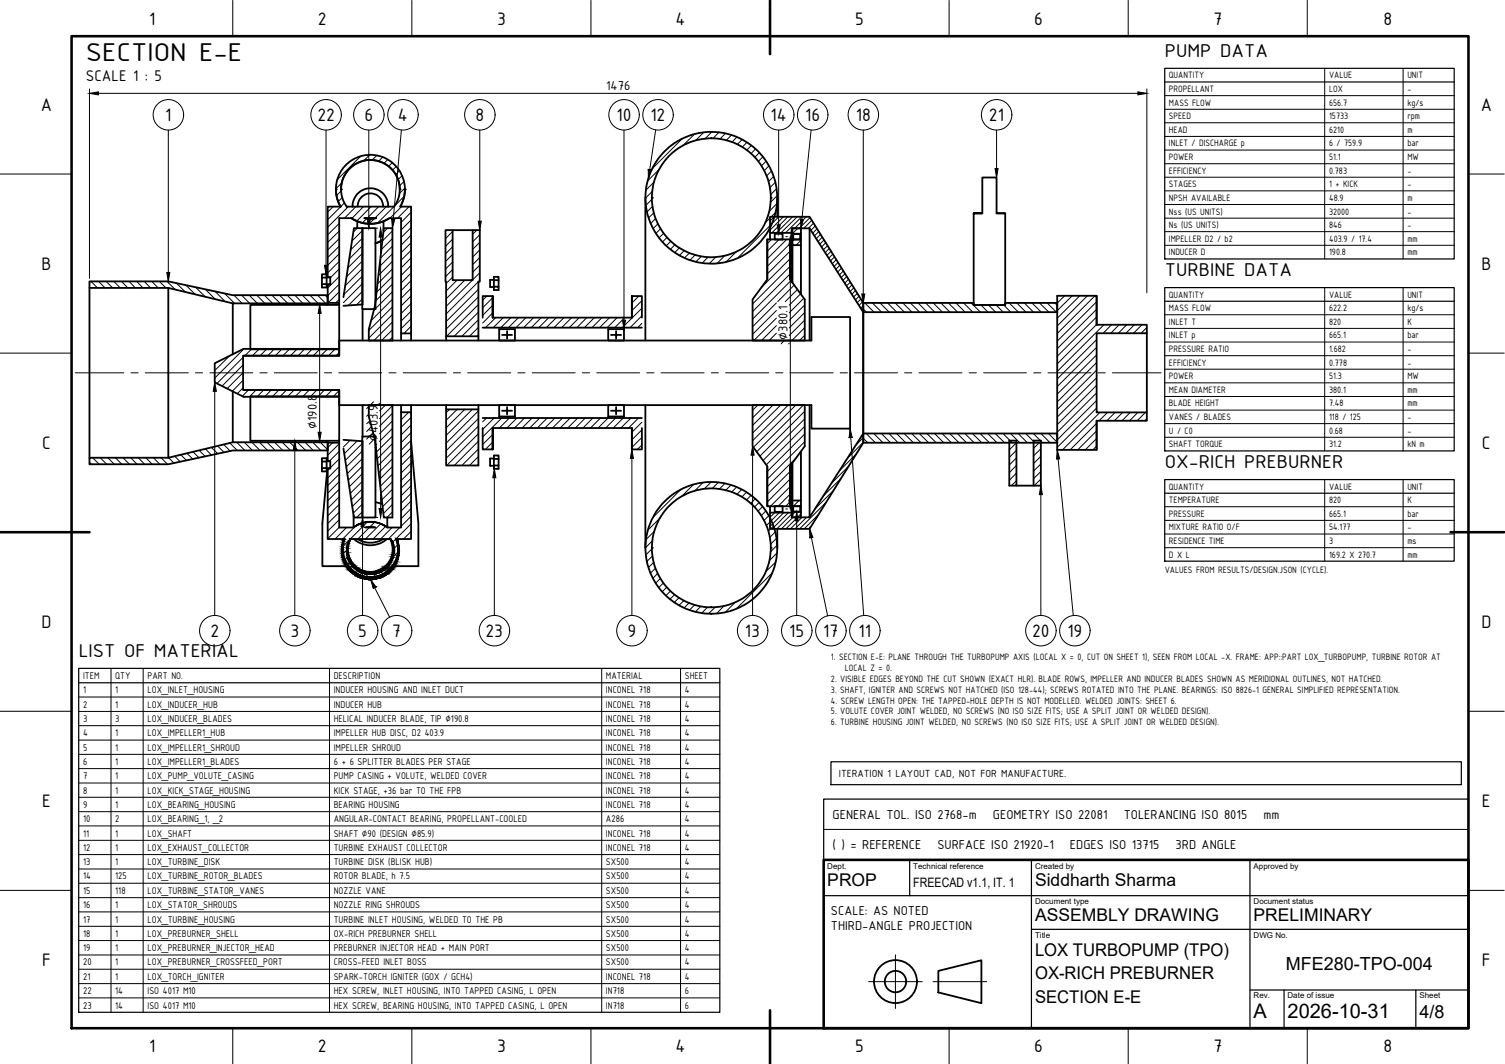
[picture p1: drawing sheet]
<svg xmlns="http://www.w3.org/2000/svg" width="420mm" height="297mm" viewBox="0 0 420 297" stroke-linecap="round" stroke-linejoin="round" font-family="sans-serif">
<defs><g id="words">
<text font-size="7.8" x="24" y="17.1">SECTION E-E</text>
<g font-size="5.6">
<text x="325.2" y="15.9">PUMP DATA</text>
<text x="325.2" y="77">TURBINE DATA</text>
<text x="325.2" y="130.6">OX-RICH PREBURNER</text>
<text x="22" y="183.4">LIST OF MATERIAL</text>
<text x="350" y="284.2">A</text>
<text x="359.5" y="284.2">2026-10-31</text>
</g>
<g font-size="5.4">
<text x="41.6" y="6.8">1</text>
<text x="88.7" y="6.8">2</text>
<text x="138.8" y="6.8">3</text>
<text x="188.6" y="6.8">4</text>
<text x="238.8" y="6.8">5</text>
<text x="288.8" y="6.8">6</text>
<text x="338.8" y="6.8">7</text>
<text x="386.2" y="6.8">8</text>
<text x="11.4" y="31.1">A</text>
<text x="46.1" y="33.8">1</text>
<text x="88.6" y="33.8">22</text>
<text x="101.7" y="33.8">6</text>
<text x="111.1" y="33.8">4</text>
<text x="132.7" y="33.8">8</text>
<text x="172.1" y="33.8">10</text>
<text x="181.6" y="33.8">12</text>
<text x="215.1" y="33.8">14</text>
<text x="224.8" y="33.8">16</text>
<text x="238.9" y="33.8">18</text>
<text x="276.1" y="33.8">21</text>
<text x="413.4" y="31.1">A</text>
<text x="11.6" y="75.3">B</text>
<text x="413.6" y="75.3">B</text>
<text x="11.8" y="125.3">C</text>
<text x="413.7" y="125.3">C</text>
<text x="11.6" y="175.3">D</text>
<text x="58.8" y="177.8">2</text>
<text x="81.1" y="177.8">3</text>
<text x="100" y="177.8">5</text>
<text x="109.5" y="177.8">7</text>
<text x="135.6" y="177.8">23</text>
<text x="175.2" y="177.8">9</text>
<text x="208" y="177.8">13</text>
<text x="220.3" y="177.8">15</text>
<text x="229.8" y="177.8">17</text>
<text x="239.7" y="177.8">11</text>
<text x="288.1" y="177.8">20</text>
<text x="298" y="177.8">19</text>
<text x="413.6" y="175.3">D</text>
<text x="11.8" y="225.3">E</text>
<text x="413.7" y="225.3">E</text>
<text x="11.8" y="269.6">F</text>
<text x="413.7" y="269.6">F</text>
<text x="41.6" y="293.8">1</text>
<text x="88.7" y="293.8">2</text>
<text x="138.8" y="293.8">3</text>
<text x="188.6" y="293.8">4</text>
<text x="238.8" y="293.8">5</text>
<text x="288.8" y="293.8">6</text>
<text x="338.8" y="293.8">7</text>
<text x="386.2" y="293.8">8</text>
</g>
<g font-size="5">
<text x="358.9" y="270.7">MFE280-TPO-004</text>
<text x="396.3" y="284.3">4/8</text>
</g>
<g font-size="4.9">
<text x="231" y="247.4">PROP</text>
<text x="289" y="247.4">Siddharth Sharma</text>
<text x="289" y="257">ASSEMBLY DRAWING</text>
<text x="350" y="257">PRELIMINARY</text>
<text x="289" y="266.8">LOX TURBOPUMP (TPO)</text>
<text x="289" y="273.4">OX-RICH PREBURNER</text>
<text x="289" y="280">SECTION E-E</text>
</g>
<text font-size="4.7" x="24" y="22.6">SCALE 1 : 5</text>
<g font-size="3.9">
<text x="169.2" y="25.3">1476</text>
<text x="219.8" y="94.8" transform="rotate(-90 219.8 94.8)">∅380.1</text>
<text x="88.4" y="119.8" transform="rotate(-90 88.4 119.8)">∅190.8</text>
<text x="105.5" y="123.2" transform="rotate(-90 105.5 123.2)">∅403.9</text>
<text x="232.5" y="228.6">GENERAL TOL. ISO 2768-m</text>
<text x="277.2" y="228.6">GEOMETRY ISO 22081</text>
<text x="313.7" y="228.6">TOLERANCING ISO 8015</text>
<text x="352.7" y="228.6">mm</text>
<text x="232.5" y="237.1">( ) = REFERENCE</text>
<text x="261.7" y="237.1">SURFACE ISO 21920-1</text>
<text x="298.7" y="237.1">EDGES ISO 13715</text>
<text x="328.2" y="237.1">3RD ANGLE</text>
<text x="232" y="255.6">SCALE: AS NOTED</text>
<text x="232" y="259.6">THIRD-ANGLE PROJECTION</text>
</g>
<text font-size="3.6" x="255" y="247.7">FREECAD v1.1, IT. 1</text>
<text font-size="3.1" x="234.2" y="216.9">ITERATION 1 LAYOUT CAD, NOT FOR MANUFACTURE.</text>
<g font-size="2.9">
<text x="23.2" y="189.6">ITEM</text>
<text x="32.2" y="189.6">QTY</text>
<text x="41.2" y="189.6">PART NO.</text>
<text x="93.2" y="189.6">DESCRIPTION</text>
<text x="169.2" y="189.6">MATERIAL</text>
<text x="191.2" y="189.6">SHEET</text>
<text x="23.2" y="193.5">1</text>
<text x="23.2" y="197.6">2</text>
<text x="32.2" y="193.5">1</text>
<text x="32.2" y="197.6">1</text>
<text x="41.2" y="193.5">LOX_INLET_HOUSING</text>
<text x="41.2" y="197.6">LOX_INDUCER_HUB</text>
<text x="93.2" y="193.5">INDUCER HOUSING AND INLET DUCT</text>
<text x="93.2" y="197.6">INDUCER HUB</text>
<text x="169.2" y="193.5">INCONEL 718</text>
<text x="169.2" y="197.6">INCONEL 718</text>
<text x="191.2" y="193.5">4</text>
<text x="191.2" y="197.6">4</text>
<text x="23.2" y="201.5">3</text>
<text x="32.2" y="201.5">3</text>
<text x="41.2" y="201.5">LOX_INDUCER_BLADES</text>
<text x="93.2" y="201.5">HELICAL INDUCER BLADE, TIP ∅190.8</text>
<text x="169.2" y="201.5">INCONEL 718</text>
<text x="191.2" y="201.5">4</text>
<text x="23.2" y="205.6">4</text>
<text x="23.2" y="209.5">5</text>
<text x="32.2" y="205.6">1</text>
<text x="32.2" y="209.5">1</text>
<text x="41.2" y="205.6">LOX_IMPELLER1_HUB</text>
<text x="41.2" y="209.5">LOX_IMPELLER1_SHROUD</text>
<text x="93.2" y="205.6">IMPELLER HUB DISC, D2 403.9</text>
<text x="93.2" y="209.5">IMPELLER SHROUD</text>
<text x="169.2" y="205.6">INCONEL 718</text>
<text x="169.2" y="209.5">INCONEL 718</text>
<text x="191.2" y="205.6">4</text>
<text x="191.2" y="209.5">4</text>
<text x="23.2" y="213.6">6</text>
<text x="32.2" y="213.6">1</text>
<text x="41.2" y="213.6">LOX_IMPELLER1_BLADES</text>
<text x="93.2" y="213.6">6 + 6 SPLITTER BLADES PER STAGE</text>
<text x="169.2" y="213.6">INCONEL 718</text>
<text x="191.2" y="213.6">4</text>
<text x="23.2" y="217.5">7</text>
<text x="23.2" y="221.6">8</text>
<text x="32.2" y="217.5">1</text>
<text x="32.2" y="221.6">1</text>
<text x="41.2" y="217.5">LOX_PUMP_VOLUTE_CASING</text>
<text x="41.2" y="221.6">LOX_KICK_STAGE_HOUSING</text>
<text x="93.2" y="217.5">PUMP CASING + VOLUTE, WELDED COVER</text>
<text x="93.2" y="221.6">KICK STAGE, +36 bar TO THE FPB</text>
<text x="169.2" y="217.5">INCONEL 718</text>
<text x="169.2" y="221.6">INCONEL 718</text>
<text x="191.2" y="217.5">4</text>
<text x="191.2" y="221.6">4</text>
<text x="23.2" y="225.5">9</text>
<text x="32.2" y="225.5">1</text>
<text x="41.2" y="225.5">LOX_BEARING_HOUSING</text>
<text x="93.2" y="225.5">BEARING HOUSING</text>
<text x="169.2" y="225.5">INCONEL 718</text>
<text x="191.2" y="225.5">4</text>
<text x="23.2" y="229.6">10</text>
<text x="23.2" y="233.5">11</text>
<text x="32.2" y="229.6">2</text>
<text x="32.2" y="233.5">1</text>
<text x="41.2" y="229.6">LOX_BEARING_1, _2</text>
<text x="41.2" y="233.5">LOX_SHAFT</text>
<text x="93.2" y="229.6">ANGULAR-CONTACT BEARING, PROPELLANT-COOLED</text>
<text x="93.2" y="233.5">SHAFT ∅90 (DESIGN ∅85.9)</text>
<text x="169.2" y="229.6">A286</text>
<text x="169.2" y="233.5">INCONEL 718</text>
<text x="191.2" y="229.6">4</text>
<text x="191.2" y="233.5">4</text>
<text x="23.2" y="237.6">12</text>
<text x="32.2" y="237.6">1</text>
<text x="41.2" y="237.6">LOX_EXHAUST_COLLECTOR</text>
<text x="93.2" y="237.6">TURBINE EXHAUST COLLECTOR</text>
<text x="169.2" y="237.6">INCONEL 718</text>
<text x="191.2" y="237.6">4</text>
<text x="23.2" y="241.5">13</text>
<text x="23.2" y="245.5">14</text>
<text x="32.2" y="241.5">1</text>
<text x="32.2" y="245.5">125</text>
<text x="41.2" y="241.5">LOX_TURBINE_DISK</text>
<text x="41.2" y="245.5">LOX_TURBINE_ROTOR_BLADES</text>
<text x="93.2" y="241.5">TURBINE DISK (BLISK HUB)</text>
<text x="93.2" y="245.5">ROTOR BLADE, h 7.5</text>
<text x="169.2" y="241.5">SX500</text>
<text x="169.2" y="245.5">SX500</text>
<text x="191.2" y="241.5">4</text>
<text x="191.2" y="245.5">4</text>
<text x="23.2" y="249.5">15</text>
<text x="32.2" y="249.5">118</text>
<text x="41.2" y="249.5">LOX_TURBINE_STATOR_VANES</text>
<text x="93.2" y="249.5">NOZZLE VANE</text>
<text x="169.2" y="249.5">SX500</text>
<text x="191.2" y="249.5">4</text>
<text x="23.2" y="253.5">16</text>
<text x="23.2" y="257.5">17</text>
<text x="32.2" y="253.5">1</text>
<text x="32.2" y="257.5">1</text>
<text x="41.2" y="253.5">LOX_STATOR_SHROUDS</text>
<text x="41.2" y="257.5">LOX_TURBINE_HOUSING</text>
<text x="93.2" y="253.5">NOZZLE RING SHROUDS</text>
<text x="93.2" y="257.5">TURBINE INLET HOUSING, WELDED TO THE PB</text>
<text x="169.2" y="253.5">SX500</text>
<text x="169.2" y="257.5">SX500</text>
<text x="191.2" y="253.5">4</text>
<text x="191.2" y="257.5">4</text>
<text x="23.2" y="261.5">18</text>
<text x="32.2" y="261.5">1</text>
<text x="41.2" y="261.5">LOX_PREBURNER_SHELL</text>
<text x="93.2" y="261.5">OX-RICH PREBURNER SHELL</text>
<text x="169.2" y="261.5">SX500</text>
<text x="191.2" y="261.5">4</text>
<text x="23.2" y="265.5">19</text>
<text x="23.2" y="269.5">20</text>
<text x="32.2" y="265.5">1</text>
<text x="32.2" y="269.5">1</text>
<text x="41.2" y="265.5">LOX_PREBURNER_INJECTOR_HEAD</text>
<text x="41.2" y="269.5">LOX_PREBURNER_CROSSFEED_PORT</text>
<text x="93.2" y="265.5">PREBURNER INJECTOR HEAD + MAIN PORT</text>
<text x="93.2" y="269.5">CROSS-FEED INLET BOSS</text>
<text x="169.2" y="265.5">SX500</text>
<text x="169.2" y="269.5">SX500</text>
<text x="191.2" y="265.5">4</text>
<text x="191.2" y="269.5">4</text>
<text x="23.2" y="273.5">21</text>
<text x="32.2" y="273.5">1</text>
<text x="41.2" y="273.5">LOX_TORCH_IGNITER</text>
<text x="93.2" y="273.5">SPARK-TORCH IGNITER (GOX / GCH4)</text>
<text x="169.2" y="273.5">INCONEL 718</text>
<text x="191.2" y="273.5">4</text>
<text x="23.2" y="277.5">22</text>
<text x="23.2" y="281.5">23</text>
<text x="32.2" y="277.5">14</text>
<text x="32.2" y="281.5">14</text>
<text x="41.2" y="277.5">ISO 4017 M10</text>
<text x="41.2" y="281.5">ISO 4017 M10</text>
<text x="93.2" y="277.5">HEX SCREW, INLET HOUSING, INTO TAPPED CASING, L OPEN</text>
<text x="93.2" y="281.5">HEX SCREW, BEARING HOUSING, INTO TAPPED CASING, L OPEN</text>
<text x="169.2" y="277.5">IN718</text>
<text x="169.2" y="281.5">IN718</text>
<text x="191.2" y="277.5">6</text>
<text x="191.2" y="281.5">6</text>
</g>
<g font-size="2.8">
<text x="326.3" y="21.9">QUANTITY</text>
<text x="371.1" y="21.9">VALUE</text>
<text x="392.9" y="21.9">UNIT</text>
<text x="326.3" y="25.7">PROPELLANT</text>
<text x="326.3" y="29.5">MASS FLOW</text>
<text x="371.1" y="25.7">LOX</text>
<text x="371.1" y="29.5">656.7</text>
<text x="392.9" y="25.7">-</text>
<text x="392.9" y="29.5">kg/s</text>
<text x="326.3" y="33.3">SPEED</text>
<text x="371.1" y="33.3">15733</text>
<text x="392.9" y="33.3">rpm</text>
<text x="326.3" y="37.1">HEAD</text>
<text x="326.3" y="40.9">INLET / DISCHARGE p</text>
<text x="371.1" y="37.1">6210</text>
<text x="371.1" y="40.9">6 / 759.9</text>
<text x="392.9" y="37.1">m</text>
<text x="392.9" y="40.9">bar</text>
<text x="326.3" y="44.7">POWER</text>
<text x="371.1" y="44.7">51.1</text>
<text x="392.9" y="44.7">MW</text>
<text x="326.3" y="48.5">EFFICIENCY</text>
<text x="326.3" y="52.3">STAGES</text>
<text x="371.1" y="48.5">0.783</text>
<text x="371.1" y="52.3">1 + KICK</text>
<text x="392.9" y="48.5">-</text>
<text x="392.9" y="52.3">-</text>
<text x="326.3" y="56.1">NPSH AVAILABLE</text>
<text x="326.3" y="59.9">Nss (US UNITS)</text>
<text x="371.1" y="56.1">48.9</text>
<text x="371.1" y="59.9">32000</text>
<text x="392.9" y="56.1">m</text>
<text x="392.9" y="59.9">-</text>
<text x="326.3" y="63.7">Ns (US UNITS)</text>
<text x="371.1" y="63.7">846</text>
<text x="392.9" y="63.7">-</text>
<text x="326.3" y="67.5">IMPELLER D2 / b2</text>
<text x="326.3" y="71.3">INDUCER D</text>
<text x="371.1" y="67.5">403.9 / 17.4</text>
<text x="371.1" y="71.3">190.8</text>
<text x="392.9" y="67.5">mm</text>
<text x="392.9" y="71.3">mm</text>
<text x="326.3" y="83.1">QUANTITY</text>
<text x="371.1" y="83.1">VALUE</text>
<text x="392.9" y="83.1">UNIT</text>
<text x="326.3" y="86.9">MASS FLOW</text>
<text x="371.1" y="86.9">622.2</text>
<text x="392.9" y="86.9">kg/s</text>
<text x="326.3" y="90.7">INLET T</text>
<text x="326.3" y="94.5">INLET p</text>
<text x="371.1" y="90.7">820</text>
<text x="371.1" y="94.5">665.1</text>
<text x="392.9" y="90.7">K</text>
<text x="392.9" y="94.5">bar</text>
<text x="326.3" y="98.3">PRESSURE RATIO</text>
<text x="371.1" y="98.3">1.682</text>
<text x="392.9" y="98.3">-</text>
<text x="326.3" y="102.1">EFFICIENCY</text>
<text x="326.3" y="105.9">POWER</text>
<text x="371.1" y="102.1">0.778</text>
<text x="371.1" y="105.9">51.3</text>
<text x="392.9" y="102.1">-</text>
<text x="392.9" y="105.9">MW</text>
<text x="326.3" y="109.7">MEAN DIAMETER</text>
<text x="326.3" y="113.5">BLADE HEIGHT</text>
<text x="371.1" y="109.7">380.1</text>
<text x="371.1" y="113.5">7.48</text>
<text x="392.9" y="109.7">mm</text>
<text x="392.9" y="113.5">mm</text>
<text x="326.3" y="117.3">VANES / BLADES</text>
<text x="371.1" y="117.3">118 / 125</text>
<text x="392.9" y="117.3">-</text>
<text x="326.3" y="121.1">U / C0</text>
<text x="326.3" y="124.9">SHAFT TORQUE</text>
<text x="371.1" y="121.1">0.68</text>
<text x="371.1" y="124.9">31.2</text>
<text x="392.9" y="121.1">-</text>
<text x="392.9" y="124.9">kN m</text>
<text x="326.3" y="136.7">QUANTITY</text>
<text x="371.1" y="136.7">VALUE</text>
<text x="392.9" y="136.7">UNIT</text>
<text x="326.3" y="140.5">TEMPERATURE</text>
<text x="371.1" y="140.5">820</text>
<text x="392.9" y="140.5">K</text>
<text x="326.3" y="144.3">PRESSURE</text>
<text x="326.3" y="148.1">MIXTURE RATIO O/F</text>
<text x="371.1" y="144.3">665.1</text>
<text x="371.1" y="148.1">54.177</text>
<text x="392.9" y="144.3">bar</text>
<text x="392.9" y="148.1">-</text>
<text x="326.3" y="151.9">RESIDENCE TIME</text>
<text x="326.3" y="155.7">D X L</text>
<text x="371.1" y="151.9">3</text>
<text x="371.1" y="155.7">169.2 X 270.7</text>
<text x="392.9" y="151.9">ms</text>
<text x="392.9" y="155.7">mm</text>
<text x="325.2" y="160">VALUES FROM RESULTS/DESIGN.JSON (CYCLE).</text>
<text x="232" y="184.4">1. SECTION E-E: PLANE THROUGH THE TURBOPUMP AXIS (LOCAL X = 0, CUT ON SHEET 1), SEEN FROM LOCAL -X. FRAME: APP::PART LOX_TURBOPUMP, TURBINE ROTOR AT</text>
<text x="232" y="190.4">2. VISIBLE EDGES BEYOND THE CUT SHOWN (EXACT HLR). BLADE ROWS, IMPELLER AND INDUCER BLADES SHOWN AS MERIDIONAL OUTLINES, NOT HATCHED.</text>
<text x="235.9" y="187.4">LOCAL Z = 0.</text>
<text x="232" y="193.4">3. SHAFT, IGNITER AND SCREWS NOT HATCHED (ISO 128-44); SCREWS ROTATED INTO THE PLANE. BEARINGS: ISO 8826-1 GENERAL SIMPLIFIED REPRESENTATION.</text>
<text x="232" y="196.4">4. SCREW LENGTH OPEN: THE TAPPED-HOLE DEPTH IS NOT MODELLED. WELDED JOINTS: SHEET 6.</text>
<text x="232" y="199.4">5. VOLUTE COVER JOINT WELDED, NO SCREWS (NO ISO SIZE FITS; USE A SPLIT JOINT OR WELDED DESIGN).</text>
<text x="232" y="202.4">6. TURBINE HOUSING JOINT WELDED, NO SCREWS (NO ISO SIZE FITS; USE A SPLIT JOINT OR WELDED DESIGN).</text>
</g>
<g font-size="2.2">
<text x="231" y="242.5">Dept.</text>
<text x="255" y="242.5">Technical reference</text>
<text x="289" y="242.5">Created by</text>
<text x="350" y="242.5">Approved by</text>
<text x="289" y="252.5">Document type</text>
<text x="350" y="252.5">Document status</text>
<text x="289" y="261.9">Title</text>
<text x="350" y="261.9">DWG No.</text>
<text x="350" y="278.8">Rev.</text>
<text x="359.5" y="278.8">Date of issue</text>
<text x="396.3" y="278.8">Sheet</text>
</g>
</g></defs>
<!-- layer: FRAME -->
<path d="M20 10.1h390v276.9h-390zM215 .1v15M0 148.6h25M405 148.6h14.9M230 240.1h180v46.9h-180zM215 282.1v14.9" fill="none" stroke="#000" stroke-width=".72"/>
<!-- layer: THIN -->
<g fill="none" stroke="#000" stroke-width=".28">
<path d="M65 .1v10M115 .1v10M165 .1v10M215 .1v10M265 .1v10M315 .1v10M365 .1v10M0 48.6h20M410 48.6h9.9M0 98.6h20M410 98.6h9.9M0 148.6h20"/>
<path d="M410 148.6h9.9M0 198.6h20M410 198.6h9.9M0 248.6h20M410 248.6h9.9M65 287v10M115 287v10M165 287v10M215 287v10M265 287v10M315 287v10M365 287v10"/>
</g>
<!-- layer: TITLE -->
<path d="M230 223.1h180v17h-180zM230 250h180M254 240.1v9.9M288 240.1v46.9M288 259.4h122M349 240.1v46.9M349 276.4h61M358.5 276.4v10.6M395.3 276.4v10.6" fill="none" stroke="#000" stroke-width=".34"/>
<!-- layer: TABLE_THIN -->
<g fill="none" stroke="#000" stroke-width=".28">
<path d="M369.8 19.1v53.2M391.7 19.1v53.2M325.2 26.7h80.8M325.2 30.5h80.8M325.2 34.3h80.8M325.2 38.1h80.8M325.2 41.9h80.8M325.2 45.7h80.8M325.2 49.5h80.8M325.2 53.3h80.8M325.2 57.1h80.8M325.2 60.9h80.8"/>
<path d="M325.2 64.7h80.8M325.2 68.5h80.8M325.2 87.9h80.8M325.2 91.7h80.8M325.2 95.5h80.8M325.2 99.3h80.8M369.8 80.3v45.6M391.7 80.3v45.6M325.2 103.1h80.8M325.2 106.9h80.8M325.2 110.7h80.8M325.2 114.5h80.8"/>
<path d="M325.2 118.3h80.8M325.2 122.1h80.8M369.8 133.9v22.8M391.7 133.9v22.8M325.2 141.5h80.8M325.2 145.3h80.8M325.2 149.1h80.8M325.2 152.9h80.8M22 194.6h179M22 198.6h179M31 186.6v96M40 186.6v96"/>
<path d="M92 186.6v96M168 186.6v96M190 186.6v96M22 202.6h179M22 206.6h179M22 210.6h179M22 214.6h179M22 218.6h179M22 222.6h179M22 226.6h179M22 230.6h179M22 234.6h179"/>
<path d="M22 238.6h179M230 231.5h180M22 242.6h179M22 246.6h179M22 250.6h179M22 254.6h179M22 258.6h179M22 262.6h179M22 266.6h179M22 270.6h179M22 274.6h179M22 278.6h179"/>
</g>
<!-- layer: VISIBLE -->
<g fill="none" stroke="#000" stroke-width=".51">
<path d="M93.8 52.9a9.4 9.4 0 0 0 1.3 4.8M95.1 57.7a9.6 9.6 0 0 1 8.3-14.5 9.6 9.6 0 0 1 8.3 14.5h3.1v35.4h-2.8v-32.2h-3.3l-2.2 1.1-2.2 .5h-1.8l-1.6-.3-2.8-1.3h-3.4v24.2M95.1 57.7h-3.6v19.7h.7M95.2 52.9a8.2 8.2 0 0 1 8.2-8.3 8.2 8.2 0 0 1 8.2 8.3M97.5 47.2a8.2 8.2 0 0 1 11.1-.6 8.2 8.2 0 0 1 1.4 11.1h-13.2a8.3 8.3 0 0 1 .7-10.5zM98.4 57.5v.2a5 5 0 0 1 5-5.1 5 5 0 0 1 5 5.1v-.2M99.9 57.7a3.5 3.5 0 0 1 3.5-3.7 3.5 3.5 0 0 1 3.5 3.7M113 52.9a9.4 9.4 0 0 1-1.2 4.8M180.2 55.2v39.9M217 55.2v5.3M271.8 59.5h2.4h-2.4v25.7h8.8v-25.7h-2.4M274.2 59.5v-9.9h4v9.9h2.4"/>
<path d="M89.9 79.3h1.3v.9h-1.3zM89.9 79.3v-2.7h1.3v2.7M89.9 77.5h1.3M91.2 77.4h1M91.2 79.4h1M92.2 79.4h-.7v5.2h3.2M92.2 77.4v2M98.1 60.9a9.6 9.6 0 0 0 10.6 0M99.7 61.8v1.9M101.1 63.7h3.7v22.6h-3.7zM101.8 60.9h3.2l-1.5 .2zM101.8 60.9l1.5 .2"/>
<path d="M105 60.9l-1.5 .2M106.8 66.9l-2 1 2-.8M107.1 61.8v2.6M107.1 63.7h2.5v31.4h-6.6v-3.1l1.7-6.6zM126.4 64.2h5.6M137.9 78.1h-1.1v2h1.1M137.9 78.2h1.3M214.2 66.8h6.4v11.2l4.1 5.6v11.5h-14.6v-11.5l4.1-5.6zM214.2 66.8v11.2M215 65v1.8M216.3 65.3h2.2v1.6h-2.2zM220.6 66.8v11.2"/>
<path d="M221 78.6v-14.9h5v31.4M221.2 66.8v1.6h2.4M221.2 68.4v10.5M221.2 65.3v1.5M221.2 66.8h2.4M221.4 65.3h2v1.6h-2zM223.6 66.8v15.4M223.6 65.3h-2.4v-1.6h2.4v3.1M226 63.7l15 23.5v33.8h54.1v2.6h-54.1v-39h30.8v.6h8.8v-.6h14.5v2.6h-54.1v-2.6l-15-24.1h-11v4.5h6M25 80.4v47.4M47 80.4v47.4l18-4.3M65 84.7l-18-4.3h-22v-1.8h22l18 3.8h26.5v2.3"/>
<path d="M68 99.3h26.7v-4.2h131.8v-6.6h10.8v31.2h-10.8v-6.6h-131.8v-4.2h-26.7M69.9 85.1h24.8v12.4h-24.8zM91.5 85.1v-.4h-26.5v14.2M95.9 83l2.9-19.3h2.4v21.3l-5.3 .4M101.2 86.3v8.8M104.9 83.2h.1M112 93.1v2M114.8 93.1v2M124.5 93.9v1.2M133.6 93.9h-9.1l-.1-29.7h2v14h5.6v-14h1.9v14.4h-.3v16.5M134.7 91.5h44.5M137.5 88.7v-6v6h38.9"/>
<path d="M137.5 82.7h-2.8v6M137.9 80h1.3v1h-1.3zM137.9 80v-2.7h1.3v2.7M139.4 91.9h4.4v3.2h-4.4zM140.2 93.5h2.8M141.6 92.4v2.1M169.8 91.9h4.4v3.2h-4.4zM170.6 93.5h2.8M172 92.4v2.1M176.4 82.7v6zM176.4 82.7h2.8v6M306.2 90.7v-8.1h-11.1v43h11.1v-8.1"/>
<path d="M306.2 90.7h14v2.3h-14v22.1h14v2.4h-14M306.2 82.6v8.1M320.2 93v22.1M59.9 101.4l8.1-4h26.7v1.9h-26.8v9.6h26.8v1.9h-26.7l-8.1-4zM65 109.2v14.3h26.5v-.5M69.9 110.6h24.8v12.4h-24.8zM101.2 113.1v8.8M103 113.1h6.6v31.4h-2.5l-2.4-21.7-1.7-6.6zM112 113.1v2M114.8 113.1v2M124.5 113.1v1.2h9.1M133.6 113.1v16.8h-9.1v-15.6"/>
<path d="M134.7 119.5v6h2.8v-6v6M134.7 116.7h44.5M137.5 119.5h38.9M139.4 113.1h4.4v3.2h-4.4zM140.2 114.7h2.8M141.6 113.7v2M169.8 113.1h4.4v3.2h-4.4zM170.6 114.7h2.8M172 113.7v2M176.4 119.5v6h2.8v-6M176.4 119.5v6M180.2 113.1v39.8"/>
<path d="M210.1 113.1h14.6v11.5l-4.1 5.6v11.1h-6.4v-11.1l-4.1-5.6zM226 113.1v31.3h-5v-14.8M306.2 117.5v8.1M89.9 130.7h1.3v.9h-1.3zM89.9 130.7v-2.8h1.3v2.8M89.9 128.8h1.3M91.2 128.8h1M91.2 130.8h1M91.4 130.8l-1.4 15.3v12h7.3M91.5 123.5v2.3h-26.5l-18 3.8h-22v-1.8h22M92.2 130.8h-.7v19.7h4.8a7.7 7.7 0 0 0 7.1 10.6 7.7 7.7 0 0 0 7.1-10.6h4.3v-35.4h-2.8v32.2h-3.8a8 8 0 0 0-9.5 0M92.2 128.8v2"/>
<path d="M94.7 123v24.3h4v-3.5M94.7 123.6h-3.2v5.2h.7M95.9 122.8l5.3 .4v21.3h-2.4l-2.9-19.3M101.1 121.9h3.7v22.6h-3.7zM104.8 125h.1M114.8 123.2l2 22.9v12h-7.3M137.9 129.9h1.3v1h-1.3zM137.9 129.9v-2.7h1.3v2.7M137.9 128h-1.1v2h1.1M137.9 128.1h1.3M214.2 130.2v11.1M220.6 130.2v11.1"/>
<path d="M221.2 129.3v12M221.2 139.7h2.4M223.6 126v15.3M281.8 123h2v12.6h-2zM283.8 135.6h6.8v-12.6h-2.1v12.6M95.7 150.5v2.9M97.6 150.5h11.6M97.8 150.5a6.3 6.3 0 0 0 5.6 9.2 6.3 6.3 0 0 0 5.6-9.2M98.8 150.5a6.9 6.9 0 0 0 9.2 0M99.8 150.5a6.8 6.8 0 0 0 7.2 0M102 147.3h2.8M104.8 140.2l1.9 .5"/>
<path d="M108.1 144.5v2.8M111.1 150.5v2.9M215 141.3v1.8M216.3 141.3h2.2v1.6h-2.2zM217 147.6v5.3M221 143.1h-6v4.5h11l15-24v-2.6l-15 23.4M221.2 141.3v3.1h2.4v-3.1M221.2 141.3h2.4M221.2 142.8h2.4M221.4 141.3h2v1.6h-2zM262 271l12-2.9v12l-12-3z"/>
<circle cx="198.6" cy="55.2" r="18.4"/>
<circle cx="198.6" cy="55.2" r="16.6"/>
<circle cx="198.6" cy="152.9" r="16.6"/>
<circle cx="198.6" cy="153" r="18.4"/>
<circle cx="250" cy="274" r="6"/>
<circle cx="250" cy="274" r="2.98"/>
</g>
<!-- layer: CENTER -->
<g fill="none" stroke="#000" stroke-width=".28">
<path d="M21 104.1h13.6M36.6 104.1h2M40.6 104.1h12M54.6 104.1h2M58.6 104.1h12M72.6 104.1h2M76.6 104.1h12M90.6 104.1h2M94.6 104.1h12M108.6 104.1h2M112.6 104.1h12M126.6 104.1h2"/>
<path d="M130.6 104.1h12M144.6 104.1h2M148.6 104.1h12M162.6 104.1h2M166.6 104.1h12M180.6 104.1h2M184.6 104.1h12M198.6 104.1h2M202.6 104.1h12M216.6 104.1h2M220.6 104.1h12M234.6 104.1h2"/>
<path d="M238.5 104.1h12.1M252.6 104.1h2M256.6 104.1h12M270.6 104.1h2M274.6 104.1h12M288.6 104.1h2M292.6 104.1h12M306.6 104.1h2M310.6 104.1h13.5M242.5 274.1h15M250 266.6v14.9M260.5 274.1h15"/>
</g>
<!-- layer: HATCH -->
<g fill="none" stroke="#000" stroke-width=".28">
<path d="M190.5 38.7l-8.4 8.4M193.9 37.5l-3.2 3.1M196.5 36.9l-2.3 2.3M198.7 36.8l-1.9 1.9M200.7 36.9l-1.6 1.7M202.5 37.2l-1.5 1.6M204.2 37.7l-1.4 1.4M205.7 38.3l-1.3 1.4M207.2 39l-1.3 1.3M208.5 39.7l-1.3 1.3M93 57.7l-1.5 1.5M95.2 53.3l-1.3 1.3"/>
<path d="M95.4 51l-1.6 1.7M95.5 55.1l-1.1 1.2M96.1 56.7l-4.6 4.6M97.2 57.7l-5.7 5.7M99.4 57.7l-3.2 3.2M100.7 43.6l-6.6 6.6M101.5 57.7l-3.3 3.3M103.2 43.2l-1.6 1.7M103.6 57.7l-4 4M105.2 43.4l-1.3 1.3M105.7 57.7l-3.2 3.2M106.8 43.8l-1.1 1.2"/>
<path d="M107.9 57.7l-3.3 3.2M108.3 44.5l-1.1 1.1M109.5 45.4l-1 1M110 57.7l-4.6 4.6M110.6 46.5l-1 1M111.5 47.7l-1 1M112.1 57.7l-3.2 3.2M112.3 49.1l-1.2 1.1M112.8 50.7l-1.3 1.2M112.8 54.8l-2.6 2.7M113 52.5l-1.5 1.5M114.2 57.7l-3.2 3.2"/>
<path d="M114.8 59.3l-2.8 2.8M182 55.7l-1.7 1.6M182.1 53.5l-1.9 1.9M182.2 57.6l-1.6 1.6M182.5 59.4l-1.4 1.4M182.6 50.8l-2.3 2.3M184 47.3l-3.2 3.2M209.8 40.6l-1.3 1.3M210.9 41.6l-1.2 1.3M212 42.6l-1.3 1.3M213 43.8l-1.3 1.3M213.9 45l-1.3 1.3"/>
<path d="M214.7 46.3l-1.3 1.4M215.4 47.7l-1.4 1.4M216 49.3l-1.5 1.4M216.5 50.9l-1.6 1.5M216.5 59.3l-2.9 2.9M216.8 52.7l-1.7 1.6M216.9 56.8l-2.1 2.2M217 54.6l-1.9 1.9M25.4 78.6l1.8 1.8M27.5 78.6l1.8 1.8M29.6 78.6l1.9 1.8M31.7 78.6l1.9 1.8"/>
<path d="M33.9 78.6l1.8 1.8M36 78.6l1.8 1.8M38.1 78.6l1.8 1.8M40.3 78.6l1.7 1.8M42.4 78.6l1.8 1.8M44.5 78.6l1.8 1.8M46.6 78.6l2.3 2.2M49.2 79l2.5 2.5M51.9 79.6l2.6 2.6M94.7 77.2l-3.2 3.2M94.7 79.3l-3.2 3.2M94.7 70.9l-3.2 3.2"/>
<path d="M94.7 73l-3.2 3.2M94.7 75.1l-2.5 2.5M94.7 62.4l-3.2 3.2M94.7 64.5l-3.2 3.2M94.7 66.6l-3.2 3.2M94.7 68.7l-3.2 3.2M99.7 63.7l-1.1 1.1M101.2 70.7l-4.1 4.1M101.2 72.8l-4.5 4.5M101.2 74.9l-4.8 4.9M101.2 64.3l-2.9 3M101.2 66.4l-3.3 3.4"/>
<path d="M101.2 68.6l-3.7 3.7M101.2 77l-5.2 5.3M101.2 79.1l-5.3 5.4M102.4 61l-1.2 1.2M104.6 61l-1.6 1.5M108.2 63.7l-1.2 1.2M109.6 79.3l-4.7 4.7M109.6 64.5l-2.9 2.8M109.6 66.6l-3.1 3.1M109.6 68.7l-3.4 3.4M109.6 70.9l-3.7 3.6M109.6 73l-3.9 3.9"/>
<path d="M109.6 75.1l-4.2 4.1M109.6 77.2l-4.5 4.4M114.8 74.1l-2.8 2.8M114.8 76.2l-2.8 2.8M114.8 61.4l-2.8 2.8M114.8 67.8l-2.8 2.8M114.8 69.9l-2.8 2.8M114.8 78.3l-2.8 2.8M114.8 63.5l-2.8 2.8M114.8 65.6l-2.8 2.8M114.8 72l-2.8 2.8M124.6 64.2l-.2 .3"/>
<path d="M126.4 64.6l-2 2M126.4 66.7l-2 2.1M126.4 68.9l-2 2M126.4 71l-2 2M126.4 73.1l-2 2M126.4 75.3l-2 1.9M126.4 77.4l-1.9 1.7M127.6 78.2l-3.1 3.1M129.8 78.2l-5.3 5.2M131.9 78.2l-7.4 7.3M133.1 64.2l-1.1 1.2M133.9 78.3l-9.4 9.4"/>
<path d="M133.9 65.5l-1.9 2M133.9 67.6l-1.9 2M133.9 69.8l-1.9 2M133.9 71.9l-1.9 2M133.9 74l-1.9 2M133.9 76.1l-1.9 2M183 61l-1.3 1.4M183.7 62.5l-1.4 1.3M184.4 63.9l-1.3 1.2M185.3 65.1l-1.3 1.3M186.2 66.3l-1.2 1.2M187.3 67.3l-1.3 1.3"/>
<path d="M188.4 68.3l-1.2 1.3M189.7 69.2l-1.3 1.3M191 70l-1.3 1.3M192.5 70.6l-1.4 1.4M194.1 71.2l-1.5 1.4M195.8 71.6l-1.5 1.5M197.7 71.8l-1.7 1.6M199.9 71.7l-1.9 1.9M202.4 71.4l-2.2 2.1M205.6 70.3l-2.9 2.8M215.4 66.8l-1.2 1.2M216.2 60.5l-1.2 1.2"/>
<path d="M217.4 60.5l-11.5 11.6M217.5 66.8l-3.3 3.3M218.7 60.5l-3.7 3.7M219.6 66.8l-5.4 5.4M220 60.5l-4.5 4.5M220.6 68l-6.4 6.4M220.6 70.1l-6.4 6.4M220.6 72.2l-8.1 8.1M220.6 74.4l-10.5 10.5M220.6 76.5l-10.5 10.5M220.8 78.3l-10.7 10.8M221 64.6l-.4 .4"/>
<path d="M221.3 60.5l-4.6 4.5M221.7 66.8l-.5 .5M221.7 79.6l-4.6 4.6M222.5 60.5l-4.5 4.5M222.7 63.7l-1.5 1.5M223.6 65l-.4 .3M223.6 67.1l-1.4 1.3M223.8 60.5l-4.5 4.5M225.1 60.5l-3.2 3.2M226.1 60.7l-3 3M226.7 61.5l-2.3 2.2M227.1 62.3l-1.4 1.4"/>
<path d="M227.6 63.1l-1.2 1.2M228.1 63.9l-1.2 1.2M228.6 64.6l-1.2 1.3M229.1 65.4l-1.2 1.2M229.6 66.2l-1.2 1.2M230 67l-1.1 1.2M230.5 67.8l-1.1 1.1M231.1 68.6l-1.2 1.2M231.5 69.3l-1.1 1.2M232 70.1l-1.2 1.2M232.5 70.9l-1.1 1.2M233 71.7l-1.1 1.1"/>
<path d="M233.5 72.5l-1.1 1.1M234 73.3l-1.2 1.1M234.4 74.1l-1.1 1.1M234.9 74.8l-1.1 1.1M235.5 75.6l-1.1 1.1M235.9 76.4l-1.1 1.1M236.4 77.2l-1.1 1.1M236.9 78l-1.1 1.1M237.4 78.8l-1.1 1M237.9 79.5l-1.1 1.1M25 80.2l.1 .2M54.6 80.2l2.7 2.6"/>
<path d="M57.3 80.8l2.8 2.7M60 81.4l2.9 2.8M62.7 81.9l2.8 2.8M64.1 99.4l-4.2 4M65.3 82.4l2.3 2.3M67.4 82.4l2.3 2.3M67.9 99.8l-7.3 7.2M68.1 97.4l-8.2 8.2M69.6 82.4l2.2 2.3M70.3 97.4l-1.9 1.9M71.7 82.4l2.3 2.3M72.4 97.4l-1.9 1.9"/>
<path d="M73.8 82.4l2.3 2.3M74.5 97.4l-1.9 1.9M75.9 82.4l2.3 2.3M76.6 97.4l-1.8 1.9M78 82.4l2.3 2.3M78.7 97.4l-1.8 1.9M80.2 82.4l2.3 2.3M80.9 97.4l-1.9 1.9M82.3 82.4l2.3 2.3M83 97.4l-1.9 1.9M84.4 82.4l2.3 2.3M85.1 97.4l-1.9 1.9"/>
<path d="M86.5 82.4l2.3 2.3M87.2 97.4l-1.9 1.9M88.6 82.4l2.3 2.3M89.4 97.4l-1.9 1.9M90.8 82.4l.7 .7M91.5 97.4l-1.9 1.9M93.6 97.4l-1.9 1.9M94.7 81.5l-3.1 3.1M94.7 83.6l-1 1M94.7 98.4l-.9 .9M101.2 81.3l-4 4M101.2 83.4l-1.7 1.7"/>
<path d="M109.6 81.4l-5.2 5.2M109.6 89.9l-5.2 5.2M109.6 83.6l-6 5.9M109.6 85.7l-6.6 6.6M109.6 87.8l-6.6 6.6M109.6 92.1l-3.1 3M109.6 94.2l-1 .9M114.8 82.6l-2.8 2.8M114.8 84.7l-2.8 2.8M114.8 86.9l-2.8 2.7M114.8 80.5l-2.8 2.8M114.8 89l-2.8 2.8"/>
<path d="M114.8 91.1l-2 2M133.6 80.8l-9.1 9M133.6 82.9l-9.1 9M133.6 85l-8.9 8.9M133.6 87.2l-6.8 6.7M133.6 89.3l-4.7 4.6M133.6 91.4l-2.5 2.5M133.6 93.5l-.4 .4M135.9 82.7l-1.2 1.1M137.5 83.1l-2.8 2.8M137.5 85.2l-2.8 2.8M137.5 87.4l-2.8 2.8"/>
<path d="M138.4 88.7l-2.8 2.8M140.5 88.7l-2.8 2.8M142.6 88.7l-2.8 2.8M144.7 88.7l-2.8 2.8M146.9 88.7l-2.8 2.8M149 88.7l-2.8 2.8M151.1 88.7l-2.8 2.8M153.2 88.7l-2.8 2.8M155.3 88.7l-2.8 2.8M157.5 88.7l-2.9 2.8M159.6 88.7l-2.8 2.8M161.7 88.7l-2.8 2.8"/>
<path d="M163.8 88.7l-2.8 2.8M165.9 88.7l-2.7 2.8M168.1 88.7l-2.8 2.8M170.2 88.7l-2.8 2.8M172.3 88.7l-2.8 2.8M174.4 88.7l-2.8 2.8M178.3 82.7l-1.9 1.9M179.2 83.9l-2.8 2.8M179.2 88.2l-3.3 3.3M179.2 90.3l-1.2 1.2M179.2 86l-5.5 5.5M216.7 84.6l-6.6 6.6"/>
<path d="M216.7 86.7l-6.6 6.6M216.7 88.8l-6.3 6.3M216.7 90.9l-4.1 4.2M216.7 93l-2 2.1M216.8 95.1l-.1 .1M218.9 95.1l-.8 .9M220.3 95.8l-.1 .2M222.6 80.8l-3.4 3.4M223.5 82l-3.2 3.2M224.4 83.3l-4.1 4M224.7 85.1l-4.4 4.3M224.7 87.2l-4.4 4.4"/>
<path d="M224.7 89.4l-4.4 4.3M224.7 91.5l-3.6 3.6M224.7 93.6l-1.5 1.5M238.4 80.3l-1.1 1.1M238.8 81.1l-1 1.1M239.4 81.9l-1.1 1M239.9 82.7l-1.1 1M240.3 83.5l-1 1M240.8 84.2l-1 1M241 85.3l-.7 .7M241 86.6l-.2 .2M241 86.3l.9 .9"/>
<path d="M241.4 84.6l2.6 2.6M243.5 84.6l2.6 2.6M245.7 84.6l2.5 2.6M247.8 84.6l2.6 2.6M249.9 84.6l2.6 2.6M252 84.6l2.6 2.6M254.1 84.6l2.7 2.6M256.3 84.6l2.6 2.6M258.4 84.6l2.6 2.6M260.5 84.6l2.6 2.6M262.6 84.6l2.6 2.6M264.8 84.6l2.5 2.6"/>
<path d="M266.9 84.6l2.6 2.6M269 84.6l2.6 2.6M271.1 84.6l2.6 2.6M273.9 85.2l1.9 2M276 85.2l2 2M278.1 85.2l2 2M280.2 85.2l2 2M281.7 84.6l2.6 2.6M283.8 84.6l2.6 2.6M286 84.6l2.5 2.6M288.1 84.6l2.6 2.6M290.2 84.6l2.6 2.6"/>
<path d="M292.3 84.6l2.6 2.6M294.5 84.6l.6 .7M297.2 82.6l-2.1 2M299.3 82.6l-4.2 4.1M301.5 82.6l-6.4 6.2M303.6 82.6l-8.5 8.4M305.7 82.6l-10.6 10.5M306.2 84.2l-11.1 11M306.2 86.3l-11.1 11.1M306.2 88.5l-11.1 11M306.2 90.6l-11.1 11M306.2 94.8l-11.1 11"/>
<path d="M306.2 97l-11.1 10.9M306.2 99.1l-11.1 11M308.2 90.7l-13.1 13M310.3 90.7l-2.3 2.3M312.4 90.7l-2.3 2.3M314.5 90.7l-2.3 2.3M316.7 90.7l-2.4 2.3M318.8 90.7l-2.4 2.3M320.2 91.4l-1.6 1.6M67.9 104l-4.5 4.5M67.9 101.9l-5.9 5.9M67.9 106.2l-3 3"/>
<path d="M67.9 108.3l-1.6 1.6M69.4 108.9l-1.8 1.7M71.5 108.9l-1.9 1.9M73.6 108.9l-1.8 1.9M75.7 108.9l-1.8 1.9M77.9 108.9l-1.9 1.9M80 108.9l-1.9 1.9M82.1 108.9l-1.9 1.9M84.2 108.9l-1.9 1.9M86.4 108.9l-1.9 1.9M88.5 108.9l-1.9 1.9M90.6 108.9l-1.9 1.9"/>
<path d="M92.7 108.9l-1.9 1.9M94.7 109l-1.7 1.8M103 115.6l-.6 .6M103 113.5l-.6 .6M103.3 117.4l-.9 .9M103.7 119.1l-1.3 1.4M104.3 112.2l-.9 .9M106 112.6l-.5 .5M107.6 113.1l-1.6 1.6M109.6 119.6l-3.6 3.6M109.6 113.3l-3.6 3.6M109.6 115.4l-3.6 3.6"/>
<path d="M109.6 117.5l-3.6 3.6M112 115.1h.1M114.1 115.1l-2.1 2.1M114.8 118.6l-2.8 2.8M114.8 116.5l-2.8 2.8M125.5 114.3l-1 .9M127.6 114.3l-3.1 3M129.8 114.3l-5.3 5.2M131.9 114.3l-7.4 7.3M133.6 116.8l-9.1 9M133.6 118.9l-9.1 9.1M133.6 114.7l-9.1 9"/>
<path d="M135.8 116.7l-1.1 1.1M138 116.7l-3.3 3.2M140.1 116.7l-5.4 5.3M142.2 116.7l-2.8 2.8M144.3 116.7l-2.8 2.8M146.4 116.7l-2.8 2.8M148.5 116.7l-2.7 2.8M150.7 116.7l-2.8 2.8M152.8 116.7l-2.8 2.8M154.9 116.7l-2.8 2.8M157.1 116.7l-2.9 2.8M159.2 116.7l-2.8 2.8"/>
<path d="M161.3 116.7l-2.8 2.8M163.4 116.7l-2.8 2.8M165.5 116.7l-2.8 2.8M167.6 116.7l-2.8 2.8M169.8 116.7l-2.8 2.8M171.9 116.7l-2.8 2.8M174 116.7l-2.8 2.8M176.1 116.7l-2.8 2.8M178.3 116.7l-2.8 2.8M179.2 117.9l-2.8 2.8M211.5 113.1l-1.4 1.4M213.7 113.1l-3.6 3.6"/>
<path d="M215.8 113.1l-5.7 5.7M217.9 113.1l-7.8 7.8M220 113.1l-9.9 9.9M222.2 113.1l-11.9 11.8M224.3 113.1l-13.1 13M224.7 114.8l-12.6 12.6M224.7 116.9l-11.7 11.7M224.7 119l-10.8 10.8M306.2 101.2l-11.1 11M306.2 103.3l-11.1 11M306.2 105.4l-11.1 11M306.2 107.6l-11.1 11"/>
<path d="M306.2 109.7l-11.1 11M306.2 111.8l-11.1 11M306.2 113.9l-11.1 11M306.2 118.2l-7.5 7.4M307.1 115.1l-10.5 10.5M309.2 115.1l-2.4 2.4M311.3 115.1l-2.3 2.4M313.4 115.1l-2.3 2.4M315.6 115.1l-2.4 2.4M317.7 115.1l-2.4 2.4M319.8 115.1l-2.3 2.4M320.2 116.9l-.6 .6"/>
<path d="M25 129l.5 .6M25.9 127.8l1.8 1.8M28 127.8l1.8 1.8M30.1 127.8l1.8 1.8M32.2 127.8l1.8 1.8M34.3 127.8l1.9 1.8M36.5 127.8l1.8 1.8M38.6 127.8l1.8 1.8M40.7 127.8l1.8 1.8M42.8 127.8l1.8 1.8M45 127.8l1.8 1.8M47.1 127.8l1.5 1.5"/>
<path d="M48.8 127.4l1.5 1.5M50.5 126.9l1.5 1.6M52.2 126.6l1.6 1.5M53.9 126.1l1.6 1.7M55.6 125.7l1.7 1.7M57.3 125.3l1.7 1.7M59 124.9l1.8 1.7M60.7 124.5l1.8 1.8M62.4 124.1l1.9 1.8M64.1 123.6l2.2 2.2M66.1 123.5l2.3 2.3M68.2 123.5l2.3 2.3"/>
<path d="M70.3 123.5l2.3 2.3M72.4 123.5l2.3 2.3M74.5 123.5l2.3 2.3M76.7 123.5l2.3 2.3M78.8 123.5l2.3 2.3M80.9 123.5l2.3 2.3M83 123.5l2.3 2.3M85.2 123.5l2.3 2.3M87.3 123.5l2.3 2.3M89.4 123.5l2.1 2M92 130.8l-.5 .5M92.9 123.6l-1.4 1.4"/>
<path d="M94.7 134.5l-3.2 3.2M94.7 138.7l-3.2 3.2M94.7 126l-2.8 2.8M94.7 136.6l-3.2 3.2M94.7 130.2l-3.2 3.3M94.7 132.4l-3.2 3.2M94.7 123.9l-3.2 3.2M94.7 128.1l-2.5 2.5M97.7 122.9l-1.8 1.9M99.7 123.1l-3.6 3.6M101.2 128l-4.3 4.2M101.2 132.2l-3.7 3.7"/>
<path d="M101.2 134.3l-3.4 3.4M101.2 136.4l-3.2 3.2M101.2 130.1l-4 4M101.2 138.5l-2.9 2.9M101.2 123.7l-4.8 4.9M101.2 125.8l-4.6 4.6M104.2 120.8l-1.8 1.8M104.6 122.5l-1.5 1.5M105.2 124l-.3 .3M109.6 123.9l-4.3 4.2M109.6 132.4l-3.4 3.3M109.6 136.6l-3 3"/>
<path d="M109.6 121.7l-4.5 4.5M109.6 134.5l-3.2 3.2M109.6 138.7l-2.8 2.8M109.6 126l-4.1 4M109.6 128.1l-3.9 3.8M109.6 130.2l-3.6 3.6M114.8 122.9l-2.8 2.8M114.8 127.2l-2.8 2.7M114.8 131.4l-2.8 2.8M114.8 135.6l-2.8 2.8M114.8 137.7l-2.8 2.8M114.8 129.3l-2.8 2.8"/>
<path d="M114.8 133.5l-2.8 2.8M114.8 120.8l-2.8 2.8M114.8 125l-2.8 2.8M114.8 139.9l-2.8 2.8M133.6 129.6l-.4 .3M133.6 125.3l-4.7 4.6M133.6 127.5l-2.5 2.4M133.6 121.1l-8.9 8.8M133.6 123.2l-6.8 6.7M137.5 121.3l-2.8 2.8M137.5 123.4l-2 2.1M179.2 120l-2.8 2.8"/>
<path d="M179.2 122.1l-2.8 2.8M179.2 124.2l-1.3 1.3M190.1 136.6l-7.9 7.9M193.6 135.2l-3.3 3.4M196.3 134.7l-2.3 2.3M198.5 134.6l-1.9 1.9M200.6 134.6l-1.7 1.7M202.4 134.9l-1.6 1.6M204.1 135.4l-1.5 1.4M205.7 136l-1.4 1.4M207.1 136.6l-1.4 1.4M208.4 137.4l-1.3 1.3"/>
<path d="M209.7 138.3l-1.3 1.3M210.9 139.2l-1.4 1.3M220.6 131.6l-6.4 6.4M220.6 133.8l-6.4 6.4M220.6 135.9l-5.5 5.4M220.6 138l-3.4 3.3M222.4 127.7l-8.2 8.2M223.1 139.7l-1.6 1.6M224.7 121.1l-10.5 10.5M224.7 123.3l-10.5 10.5M232.7 136.8l-5.2 5.3M234.9 133.5l-5.1 5"/>
<path d="M237 130.1l-4.9 4.9M239.1 126.7l-4.7 4.7M241 122.2l-2.2 2.2M241 123.5l-4.4 4.4M241 122.4l1.3 1.2M241.8 121l2.6 2.6M243.9 121l2.6 2.6M246 121l2.6 2.6M248.2 121l2.5 2.6M250.3 121l2.6 2.6M252.4 121l2.6 2.6M254.5 121l2.6 2.6"/>
<path d="M256.6 121l2.6 2.6M258.7 121l2.7 2.6M260.9 121l2.6 2.6M263 121l2.6 2.6M265.1 121l2.6 2.6M267.3 121l2.5 2.6M269.4 121l2.5 2.6M271.5 121l2.6 2.6M273.6 121l2.6 2.6M275.7 121l2.6 2.6M277.8 121l2.7 2.6M280 121l2.6 2.6"/>
<path d="M282.1 121l2.6 2.6M282.2 123l-.4 .5M283.8 123.6l-2 2M283.8 125.7l-2 2M283.8 127.8l-2 2M283.8 129.9l-2 2M283.8 134.2l-1.4 1.4M283.8 132.1l-2 2M284.2 121l2.6 2.6M286.3 121l2.6 2.6M288.5 121l2.5 2.6M288.6 123h-.1"/>
<path d="M290.6 121l2.6 2.6M290.6 123.2l-2.1 2M290.6 125.3l-2.1 2M290.6 127.4l-2.1 2M290.6 129.5l-2.1 2M290.6 131.6l-2.1 2M290.6 133.8l-1.9 1.8M292.7 121l2.4 2.5M294.8 121l.3 .4M306.2 120.3l-5.3 5.3M306.2 122.4l-3.2 3.2M306.2 124.5l-1.1 1.1"/>
<path d="M94.7 140.8l-3.2 3.2M94.7 143l-3.2 3.2M94.7 145.1l-3.2 3.2M94.7 147.2l-3.2 3.2M96.7 147.3l-3.1 3.2M96.8 153.6l-1 1M97 155.5l-.7 .7M97.5 150.8l-1.7 1.7M97.6 157l-.6 .6M98.5 158.2l-.6 .6M99.2 146.9l-3.5 3.6M99.7 159.2l-.6 .6"/>
<path d="M101 160l-.5 .5M101.2 142.8l-1.6 1.7M101.2 140.7l-2.6 2.6M102.5 145.7l-4.7 4.8M103.1 147.3l-3.2 3.2M104.6 145.8l-1.3 1.3M106.3 146.2l-4.3 4.3M107.7 147l-3.6 3.5M109.5 147.3l-3.2 3.2M109.6 140.8l-2.6 2.6M109.6 142.9l-1.6 1.6M110 157.3l-2.7 2.7"/>
<path d="M111 152.1l-1 1M111.1 154.2l-1.2 1.2M111.6 147.3l-3.2 3.2M114.8 148.4l-2.2 2.1M114.8 144.1l-2.8 2.8M114.8 142l-2.8 2.8M114.8 146.2l-5.2 5.2M182 153.2l-1.7 1.7M182.1 151l-1.9 1.9M182.2 155.2l-1.6 1.5M182.5 157l-1.5 1.4M182.6 148.4l-2.3 2.3"/>
<path d="M183 158.6l-1.4 1.4M184.2 144.6l-3.3 3.4M211.9 140.3l-1.2 1.2M212.9 141.4l-1.3 1.3M213.8 142.6l-1.3 1.3M214.6 144l-1.3 1.3M215 143.1v.1M215.3 145.4l-1.3 1.3M215.6 159.9l-10 10.1M215.9 146.9l-1.4 1.4M216.3 143.1l-1.3 1.3M216.5 148.5l-1.6 1.5"/>
<path d="M216.6 156.9l-2.8 2.7M216.8 150.3l-1.7 1.6M216.9 154.4l-2.1 2.1M217 152.2l-1.9 1.8M217.6 143.1l-2.6 2.6M218.8 143.1l-3.8 3.9M220.1 143.1l-4.5 4.5M220.6 140.1l-1.2 1.2M221 143.5l-4.1 4.1M221.4 144.4l-3.3 3.2M222.1 142.8l-.9 .9M223.6 141.3h.1"/>
<path d="M223.6 143.4l-4.2 4.2M223.9 144.4l-3.2 3.2M225.2 144.4l-3.2 3.2M226.4 147l-.6 .6M228.5 143.6l-4 4M230.6 140.2l-7.4 7.4M102.7 160.4l-.6 .6M105 160.2l-.8 .9M183.6 160.1l-1.3 1.3M184.4 161.5l-1.4 1.3M185.2 162.8l-1.3 1.2M186.1 163.9l-1.2 1.3"/>
<path d="M187.2 165l-1.3 1.3M188.3 166l-1.3 1.3M189.6 166.9l-1.3 1.3M190.9 167.7l-1.3 1.3M192.4 168.3l-1.4 1.4M193.9 168.9l-1.4 1.4M195.7 169.3l-1.6 1.5M197.5 169.5l-1.6 1.6M199.6 169.5l-1.8 1.8M202.1 169.1l-2.1 2.2M205.3 168.1l-2.8 2.8"/>
</g>
<g fill="#000" stroke="#000" stroke-width=".28">
<path d="M98.9 147l.2-.1zM99.4 146.7l.2-.1zM99.9 146.5l.2-.1zM101.1 146h.1zM102.3 147.2h.2zM102.4 145.7h.3zM102.7 145.7h.2zM102.6 147.2l.3-.1zM103.1 147.1h.2zM103.1 145.7h.3zM103.4 145.7h.4zM103.4 147.1h.2z"/>
<path d="M103.2 147.1h.2zM103.5 147.1h.3zM103.7 159.7h2.8zM103.9 145.7h.4zM103.9 147.1h.2zM104.1 147.1l.3 .1zM104.4 145.7h.2zM102.8 161.8h1.3zM102.8 160.4h1.3zM105.7 160.8h1.7z"/>
<path d="M95.3 153.3l.4 .1zM95.3 153.3l.4 .1z"/>
<path d="M95.3 153.4l.4 .5v-.5zM95.3 153.4l.4 .5h-.4z"/>
<path d="M95.4 152.7l.3 .2zM95.4 152.7l.3 .2z"/>
<path d="M95.4 152.9l.3 .4v-.4zM95.4 152.9l.3 .4h-.4z"/>
<path d="M95.3 153.9l.4 .1v-.1zM95.3 153.9l.4 .1h-.4z"/>
<path d="M95.3 154l.5 .5-.1-.5zM95.3 154l.5 .5h-.5z"/>
<path d="M95.5 152.3l.2 .4 .1-.4zM95.5 152.3l.2 .4h-.3z"/>
<path d="M95.3 154.5l.5 .1v-.1zM95.3 154.5l.5 .1h-.4z"/>
<path d="M95.5 152.1h.3zM95.5 152.1l.3 .2z"/>
<path d="M95.4 154.6l.5 .4-.1-.4zM95.4 154.6l.5 .4h-.5z"/>
<path d="M95.6 151.6l.3 .1zM95.6 151.6l.3 .1z"/>
<path d="M95.6 151.7l.2 .4 .1-.4zM95.6 151.7l.2 .4h-.3z"/>
<path d="M95.4 155l.5 .2v-.2zM95.4 155l.5 .2h-.4z"/>
<path d="M95.5 155.2l.5 .4-.1-.4zM95.5 155.2l.5 .4h-.5z"/>
<path d="M95.5 155.6l.6 .2zM95.5 155.6l.6 .2h-.5z"/>
<path d="M95.8 151l.3 .1zM95.8 151l.3 .1z"/>
<path d="M95.8 151.1l.1 .5 .2-.5zM95.8 151.1l.1 .5h-.3z"/>
<path d="M95.6 155.8l.6 .4-.1-.4zM95.6 155.8l.6 .4h-.5z"/>
<path d="M95.7 156.2l.6 .2-.1-.2zM95.7 156.2l.6 .2h-.5z"/>
<path d="M96 150.6l.1 .4 .1-.4zM96 150.6l.1 .4h-.3z"/>
<path d="M96 150.5h.3zM96 150.5l.2 .1z"/>
<path d="M95.8 156.4l.6 .3-.1-.3zM95.8 156.4l.6 .3h-.5z"/>
<path d="M95.9 156.7l.7 .2-.2-.2zM95.9 156.7l.7 .2h-.6z"/>
<path d="M96 156.9l.7 .3-.1-.3zM96 156.9l.7 .3h-.6z"/>
<path d="M96.1 157.2l.8 .3-.2-.3zM96.1 157.2l.8 .3h-.7z"/>
<path d="M96.2 157.5l.8 .2-.1-.2zM96.2 157.5l.8 .2h-.6z"/>
<path d="M96.4 157.7l.8 .3-.2-.3zM96.4 157.7l.8 .3h-.7z"/>
<path d="M96.8 153.1l.3 .5v-.5zM96.8 153.1l.3 .5h-.3z"/>
<path d="M96.8 153.6h.3zM96.8 153.6h.3z"/>
<path d="M96.8 153.6l.4 .5-.1-.5zM96.8 153.6l.4 .5h-.4z"/>
<path d="M96.8 153h.4zM96.8 153l.3 .1z"/>
<path d="M96.8 154.1l.4 .1zM96.8 154.1l.4 .1z"/>
<path d="M96.8 154.2l.4 .4v-.4zM96.8 154.2l.4 .4h-.4z"/>
<path d="M96.5 158l.8 .1zM96.5 158l.8 .1h-.7z"/>
<path d="M96.9 152.5l.3 .1zM96.9 152.5l.3 .1z"/>
<path d="M96.9 152.6l.3 .4v-.4zM96.9 152.6l.3 .4h-.4z"/>
<path d="M96.8 154.6l.4 .1zM96.8 154.6l.4 .1z"/>
<path d="M96.8 154.7l.6 .4-.2-.4zM96.8 154.7l.6 .4h-.5z"/>
<path d="M97 152l.3 .1zM97 152l.3 .1z"/>
<path d="M97 152.1l.2 .4 .1-.4zM97 152.1l.2 .4h-.3z"/>
<path d="M96.6 158.1l1 .4-.3-.4zM96.6 158.1l1 .4h-.8z"/>
<path d="M96.9 155.1l.5 .1zM96.9 155.1l.5 .1z"/>
<path d="M97.1 151.6l.2 .4 .1-.4zM97.1 151.6l.2 .4h-.3z"/>
<path d="M96.9 155.2l.7 .5-.2-.5zM96.9 155.2l.7 .5h-.6zM97 155.7h.6zM97 155.7h.6z"/>
<path d="M97.2 151.5h.3zM97.2 151.5l.2 .1z"/>
<path d="M97.3 151.1l.2 .4 .1-.4zM97.3 151.1l.2 .4h-.3z"/>
<path d="M97 155.7l.8 .5-.2-.5zM97 155.7l.8 .5h-.6z"/>
<path d="M96.8 158.5l.9 .1zM96.8 158.5l.9 .1z"/>
<path d="M97.4 150.9h.2zM97.4 150.9l.2 .2z"/>
<path d="M96.9 158.6l1.1 .3-.3-.3zM96.9 158.6l1.1 .3h-.8z"/>
<path d="M97.2 156.2h.6zM97.2 156.2h.6z"/>
<path d="M97.2 156.2l.8 .4-.2-.4zM97.2 156.2l.8 .4h-.6z"/>
<path d="M97.6 150.5v.4l.2-.4zM97.6 150.5v.4h-.2z"/>
<path d="M97.4 156.6l.6 .1zM97.4 156.6l.6 .1z"/>
<path d="M97.2 158.9l.9 .1zM97.2 158.9l.9 .1z"/>
<path d="M97.5 156.7l.8 .3-.3-.3zM97.5 156.7l.8 .3h-.7z"/>
<path d="M97.2 159l1.4 .4-.5-.4zM97.2 159l1.4 .4h-1zM97.6 159.4h1zM97.6 159.4h1z"/>
<path d="M97.6 157l.8 .2zM97.6 157l.8 .2z"/>
<path d="M97.7 157.2l.9 .3-.2-.3zM97.7 157.2l.9 .3h-.7z"/>
<path d="M97.6 159.4l1.4 .4-.4-.4zM97.6 159.4l1.4 .4h-1z"/>
<path d="M97.9 157.5l.9 .1zM97.9 157.5l.9 .1z"/>
<path d="M98 157.6l1 .2-.2-.2zM98 157.6l1 .2h-.8z"/>
<path d="M98.2 157.8l1 .2zM98.2 157.8l1 .2h-.9z"/>
<path d="M98.9 147l-.2 .3zM98.6 147.3l.3-.3z"/>
<path d="M98 159.8h1.1zM98 159.8h1.1z"/>
<path d="M98 159.8l1.5 .2-.4-.2zM98 159.8l1.5 .2h-1.2z"/>
<path d="M98.3 158l1.1 .2-.2-.2zM98.3 158l1.1 .2h-.9z"/>
<path d="M98.5 158.2l1.2 .2-.3-.2zM98.5 158.2l1.2 .2h-1z"/>
<path d="M99.2 146.9l.3-.2zM99.1 146.9l.3-.2z"/>
<path d="M98.7 158.4l1.1 .1zM98.7 158.4l1.1 .1z"/>
<path d="M98.8 158.5l1.4 .3-.4-.3zM98.8 158.5l1.4 .3h-1.1z"/>
<path d="M99.7 146.6l.3-.1zM99.6 146.6l.3-.1z"/>
<path d="M99.1 158.8h1.1zM99.1 158.8h1.1z"/>
<path d="M99.1 158.8l1.6 .2-.5-.2zM99.1 158.8l1.6 .2h-1.3z"/>
<path d="M100.2 146.4l.4-.2zM100.1 146.4l.4-.2z"/>
<path d="M99.4 159l1.5 .1zM99.4 159l1.5 .1z"/>
<path d="M100.6 146.2h.2zM100.5 146.2h.2z"/>
<path d="M99.5 159.1l1.7 .1zM99.5 159.1l1.7 .1z"/>
<path d="M100.8 146.2l.3-.2zM100.7 146.2l.4-.2z"/>
<path d="M99.7 159.2l2 .2zM99.7 159.2l2 .2h-1.8z"/>
<path d="M101.3 146l.4-.1zM101.2 146l.4-.1z"/>
<path d="M99.9 159.4h1.8zM99.9 159.4h1.8z"/>
<path d="M99.9 159.4l2.3 .1zM99.9 159.4l2.3 .1z"/>
<path d="M101.9 145.8l.3-.1zM101.8 145.8l.4-.1z"/>
<path d="M101.7 145.9l.2-.1zM101.6 145.9l.2-.1z"/>
<path d="M100.1 159.5l2.6 .1zM100.1 159.5l2.6 .1z"/>
<path d="M102.2 145.7h.2zM102.2 145.7h.2z"/>
<path d="M102 147.3l.4-.1zM102 147.3l.3-.1z"/>
<path d="M100.3 159.6l2.9 .1zM100.3 159.6l2.9 .1z"/>
<path d="M103 147.1h.2zM103 147.1h.1z"/>
<path d="M103 145.7h.4zM102.9 145.7h.2z"/>
<path d="M103.4 145.7h.4zM103.7 145.7h.2z"/>
<path d="M103.5 147.1h.3zM103.7 147.1h.2z"/>
<path d="M104.3 147.2h.1zM104.3 147.2h.1z"/>
<path d="M104.4 147.2l.5 .1zM104.4 147.2l.5 .1z"/>
<path d="M104.5 145.7l.5 .1zM104.5 145.7l.5 .1z"/>
<path d="M105 145.8l.2 .1zM105 145.8l.2 .1z"/>
<path d="M105.1 145.9l.5 .1zM105.1 145.9l.5 .1z"/>
<path d="M105.5 146h.2zM105.5 146h.2z"/>
<path d="M105.7 146l.4 .2zM105.7 146l.4 .2z"/>
<path d="M100.9 159.9h5zM100.9 159.9l4.7 .1z"/>
<path d="M106.1 146.2h.2zM106.1 146.2h.2z"/>
<path d="M100.7 159.8h5.4zM100.7 159.8l5.2 .1z"/>
<path d="M106.2 146.2l.5 .2zM106.2 146.2l.5 .2z"/>
<path d="M100.4 159.7h6zM100.4 159.7l5.7 .1z"/>
<path d="M100.3 159.7h6.2zM100.3 159.7h6.1z"/>
<path d="M104.3 159.6h2.3zM103.7 159.7h2.8zM103.2 159.7h3.3z"/>
<path d="M104.4 159.6h2.2zM104.3 159.6h2.3z"/>
<path d="M106.6 146.4l.2 .1zM106.6 146.4l.2 .1z"/>
<path d="M104.8 159.5h1.9zM104.4 159.6h2.2z"/>
<path d="M106.8 146.5l.4 .1zM106.8 146.5l.4 .1z"/>
<path d="M105.3 159.4h1.6zM104.8 159.5h1.9z"/>
<path d="M105.5 159.3h1.6zM105.3 159.4h1.6z"/>
<path d="M107.1 146.6l.3 .1zM107.1 146.6l.3 .1z"/>
<path d="M105.7 159.2h1.5zM105.5 159.3h1.6z"/>
<path d="M107.3 146.7l.4 .2zM107.3 146.7l.4 .2z"/>
<path d="M106.3 159l.9 .2 .3-.2zM105.7 159.2l.6-.2 .9 .2z"/>
<path d="M107.7 146.9l.2 .1zM107.7 146.9l.2 .1z"/>
<path d="M106.7 158.7l.8 .3 .3-.3zM106.3 159l.4-.3 .8 .3zM106.3 159h1.2zM106.3 159h1.2z"/>
<path d="M107.8 147l.4 .3zM107.8 147l.4 .3z"/>
<path d="M106.8 158.7h1.1zM106.7 158.7h1.1z"/>
<path d="M107.1 158.4l.8 .3 .2-.3zM106.8 158.7l.3-.3 .8 .3z"/>
<path d="M108.1 147.3h.1zM108.1 147.3h.1z"/>
<path d="M107.4 158.3l.7 .1 .2-.1zM107.1 158.4l.3-.1 .7 .1z"/>
<path d="M107.5 158.1l.8 .2 .1-.2zM107.5 158.1l.8 .2h-.9z"/>
<path d="M107.8 157.8l.6 .3 .3-.3zM107.5 158.1l.3-.3 .6 .3z"/>
<path d="M107.9 157.8h.8zM107.9 157.8h.8z"/>
<path d="M107.8 159.7l1 .1zM107.8 159.7l1 .1z"/>
<path d="M107.7 159.8l.8 .2 .3-.2zM107.3 160l.4-.2 .8 .2z"/>
<path d="M108.2 157.4l.5 .4 .3-.4zM108.2 157.4l.5 .4h-.8z"/>
<path d="M108.3 157.3h.7zM108.3 157.3l.7 .1z"/>
<path d="M108.2 159.4l.6 .3 .4-.3zM107.8 159.7l.4-.3 .6 .3z"/>
<path d="M109 150.5l.3 .2zM109 150.5l.3 .2z"/>
<path d="M108.3 159.3h1zM108.2 159.4h1z"/>
<path d="M108.6 156.9l.7 .1zM108.6 156.9l.7 .1z"/>
<path d="M108.6 157l.4 .3 .3-.3zM108.6 157l.4 .3h-.7z"/>
<path d="M109.1 150.7l.3 .2zM109.1 150.7l.3 .2z"/>
<path d="M109.2 150.9l.4 .3-.2-.3zM109.2 150.9l.4 .3h-.3z"/>
<path d="M108.9 156.4l.6 .1zM108.9 156.4l.6 .1z"/>
<path d="M108.8 156.5l.5 .4 .2-.4zM108.8 156.5l.5 .4h-.7z"/>
<path d="M108.7 159l.6 .3 .2-.3zM108.3 159.3l.4-.3 .6 .3z"/>
<path d="M109.3 151.2l.3 .2zM109.3 151.2l.3 .2z"/>
<path d="M109.4 151.4l.3 .3-.1-.3zM109.4 151.4l.3 .3h-.3z"/>
<path d="M109.1 156l.4 .4 .1-.4zM109.1 156l.4 .4h-.6z"/>
<path d="M108.8 158.9l.7 .1 .2-.1zM108.8 158.9l.7 .1h-.8z"/>
<path d="M109.1 155.9h.6zM109.1 155.9l.5 .1z"/>
<path d="M109.4 151.7l.4 .2-.1-.2zM109.4 151.7l.4 .2h-.3z"/>
<path d="M109.5 151.9l.4 .4-.1-.4zM109.5 151.9l.4 .4h-.3z"/>
<path d="M109.3 155.6l.4 .3 .1-.3zM109.3 155.6l.4 .3h-.6z"/>
<path d="M109.1 158.6l.6 .3 .2-.3zM109.1 158.6l.6 .3h-.9z"/>
<path d="M109.3 155.4h.6zM109.3 155.4l.5 .2z"/>
<path d="M109.6 152.3l.3 .2v-.2zM109.6 152.3l.3 .2h-.3z"/>
<path d="M109.6 152.5l.4 .3-.1-.3zM109.6 152.5l.4 .3h-.4z"/>
<path d="M109.5 154.9l.4 .2zM109.5 154.9l.4 .2z"/>
<path d="M109.5 155.1l.4 .3v-.3zM109.5 155.1l.4 .3h-.6z"/>
<path d="M109.6 152.8l.4 .2v-.2zM109.6 152.8l.4 .2h-.3z"/>
<path d="M109.7 153l.3 .3v-.3zM109.7 153l.3 .3h-.3z"/>
<path d="M109.6 154.5l.3 .4 .1-.4zM109.6 154.5l.3 .4h-.4z"/>
<path d="M109.3 158.4l.6 .2 .1-.2zM109.3 158.4l.6 .2h-.8z"/>
<path d="M109.7 153.3l.3 .2v-.2zM109.7 153.3l.3 .2h-.3z"/>
<path d="M109.7 153.5l.4 .3-.1-.3zM109.7 153.5l.4 .3h-.5z"/>
<path d="M109.6 154l.4 .4v-.4zM109.6 154l.4 .4h-.4z"/>
<path d="M109.6 154.4l.4 .1v-.1zM109.6 154.4l.4 .1h-.4z"/>
<path d="M109.6 153.8l.4 .2 .1-.2zM109.6 153.8l.4 .2h-.4z"/>
<path d="M109.4 158.2l.6 .2 .2-.2zM109.4 158.2l.6 .2h-.7z"/>
<path d="M109.6 157.9l.6 .3 .2-.3zM109.6 157.9l.6 .3h-.8z"/>
<path d="M109.8 157.7l.6 .2v-.2zM109.8 157.7l.6 .2h-.8z"/>
<path d="M110 157.4l.4 .3 .3-.3zM110 157.4l.4 .3h-.6z"/>
<path d="M110.1 157.2l.6 .2v-.2zM110.1 157.2l.6 .2h-.7z"/>
<path d="M110.5 150.5l.5 .5-.2-.5zM110.5 150.5l.5 .5h-.3z"/>
<path d="M110.3 156.8l.4 .4 .2-.4zM110.3 156.8l.4 .4h-.6z"/>
<path d="M110.4 156.7h.5zM110.4 156.7l.5 .1z"/>
<path d="M110.7 151l.3 .1zM110.7 151l.3 .1z"/>
<path d="M110.7 151.1l.5 .5-.2-.5zM110.7 151.1l.5 .5h-.3z"/>
<path d="M110.6 156.3l.3 .4 .2-.4zM110.6 156.3l.3 .4h-.5z"/>
<path d="M110.6 156.2h.5zM110.6 156.2l.5 .1z"/>
<path d="M110.9 151.6h.3zM110.9 151.6h.3z"/>
<path d="M110.9 151.6l.4 .6-.1-.6zM110.9 151.6l.4 .6h-.3zM111 152.2h.3zM111 152.2h.3z"/>
<path d="M110.8 155.6l.5 .1zM110.8 155.6l.5 .1z"/>
<path d="M110.7 155.7l.4 .5 .2-.5zM110.7 155.7l.4 .5h-.5z"/>
<path d="M111 152.2l.4 .6-.1-.6zM111 152.2l.4 .6h-.3zM111.1 152.8h.3zM111.1 152.8h.3z"/>
<path d="M110.9 155.1h.5zM110.9 155.1h.5z"/>
<path d="M110.9 155.1l.4 .5 .1-.5zM110.9 155.1l.4 .5h-.5z"/>
<path d="M111.1 152.8l.4 .6-.1-.6zM111.1 152.8l.4 .6h-.4zM111.1 153.4h.4zM111.1 153.4h.4z"/>
<path d="M111.1 153.4l.4 .5v-.5zM111.1 153.4l.4 .5h-.4z"/>
<path d="M111 154.5h.5zM111 154.5h.5z"/>
<path d="M111 154.5l.4 .6 .1-.6zM111 154.5l.4 .6h-.5z"/>
<path d="M111.1 153.9l.4 .1zM111.1 153.9l.4 .1z"/>
<path d="M111.1 154l.4 .5v-.5zM111.1 154l.4 .5h-.5z"/>
<path d="M98.3 160l1.4 .2zM98.3 160l1.4 .2z"/>
<path d="M98.5 160.2l1.5 .1zM98.5 160.2l1.5 .1z"/>
<path d="M98.7 160.3l1.8 .2-.5-.2zM98.7 160.3l1.8 .2h-1.5z"/>
<path d="M99 160.5l1.5 .1zM99 160.5l1.5 .1z"/>
<path d="M99 160.6l2.1 .1zM99 160.6l2.1 .1h-1.7z"/>
<path d="M99.4 160.7l2 .1zM99.4 160.7l2 .1z"/>
<path d="M99.5 160.8l2.1 .1zM99.5 160.8l2.1 .1z"/>
<path d="M99.6 160.9l2.6 .1zM99.6 160.9l2.6 .1z"/>
<path d="M99.8 161l3 .1zM99.8 161l3 .1z"/>
<path d="M100 161.1h3.2zM100 161.1h3.2z"/>
<path d="M102.8 161.8h1.1zM102.9 161.8h1z"/>
<path d="M102.8 160.4h.9zM103 160.4h.7z"/>
<path d="M100 161.1h3.4zM100 161.1h3.4z"/>
<path d="M102.4 160.3h1.9zM102.4 160.3l1.7 .1z"/>
<path d="M102.3 161.7h2.2zM102.3 161.7l1.8 .1z"/>
<path d="M102.2 160.3h2.4zM102.2 160.3h2.1z"/>
<path d="M102.2 161.7h2.4zM102.2 161.7h2.3z"/>
<path d="M101.9 160.2h3zM101.9 160.2l2.7 .1z"/>
<path d="M101.7 161.7h3.4zM101.7 161.7h2.9z"/>
<path d="M101.7 160.2h3.4zM101.7 160.2h3.2z"/>
<path d="M101.6 161.6h3.6zM101.6 161.6l3.5 .1z"/>
<path d="M101.4 160.1h4zM101.4 160.1l3.7 .1z"/>
<path d="M101.2 160h4.4zM101.2 160l4.2 .1z"/>
<path d="M101.1 161.5h4.6zM101.1 161.5l4.1 .1z"/>
<path d="M101 161.5h4.8zM101 161.5h4.7z"/>
<path d="M100.5 161.3l5.3 .2 .5-.2zM100.5 161.3l5.3 .2h-4.8z"/>
<path d="M100.5 161.3h5.8zM100.5 161.3h5.8z"/>
<path d="M100 161.1l6.3 .2 .5-.2zM100 161.1l6.3 .2h-5.8z"/>
<path d="M103.7 161.1h3.1zM103.4 161.1h3.4z"/>
<path d="M104 161.1h2.8zM103.7 161.1h3.1z"/>
<path d="M104.2 161.1h2.7zM104 161.1h2.8z"/>
<path d="M104.5 161h2.5zM104.2 161.1h2.7z"/>
<path d="M105.1 160.9h2zM104.5 161h2.5z"/>
<path d="M105.6 160.8h1.8zM105.1 160.9h2z"/>
<path d="M106.2 160.6l1.2 .2 .3-.2zM105.7 160.8l.5-.2 1.2 .2zM105.6 160.8h1.8z"/>
<path d="M106.5 160.5h1.4zM106.2 160.6h1.5z"/>
<path d="M106.8 160.3h1.3zM106.5 160.5h1.4z"/>
<path d="M107.2 160.1l.9 .2 .3-.2zM106.8 160.3l.4-.2 .9 .2z"/>
<path d="M107.3 160h1.2zM107.2 160.1h1.2z"/>
</g>
<!-- layer: VISIBLE -->
<g fill="#000">
<circle cx="93.8" cy="52.9" r=".25"/>
<circle cx="95.2" cy="52.9" r=".25"/>
<circle cx="111.6" cy="52.9" r=".25"/>
<circle cx="113" cy="52.9" r=".25"/>
<circle cx="182" cy="55.2" r=".25"/>
<circle cx="215.2" cy="55.2" r=".25"/>
<circle cx="98.1" cy="60.9" r=".25"/>
<circle cx="182" cy="152.9" r=".25"/>
<circle cx="215.2" cy="152.9" r=".25"/>
</g>
<!-- layer: DIM -->
<path d="M25 24.8v53M27.5 26.1h290.2M320.2 24.8v57M105 63.7h.5M106.3 66.2v75.8M219.4 66.1h.4M220.6 68.6v71M88 85h.4M89.2 87.5v33.2M88 123.2h.4M105 144.5h.5M219.4 142.1h.4" fill="none" stroke="#000" stroke-width=".28"/>
<path d="M25 26.1l2.5-.5v.9zM317.7 25.6l2.5 .5-2.5 .4zM106.3 63.7l.4 2.5h-.9zM220.6 66.1l.5 2.5h-.9zM89.2 85l.5 2.5h-.9zM88.8 120.7h.9l-.5 2.5zM220.2 139.6h.9l-.5 2.5zM105.8 142h.9l-.4 2.5z" fill="#000" stroke="#000" stroke-width=".28"/>
<!-- layer: BALLOON -->
<g fill="none" stroke="#000" stroke-width=".28">
<path d="M47 36.3v42.3M91 36.3v40.3M103 36.3v27.4M112.1 36.3l-2.5 27.4M133.9 36.3v27.9M174.2 36.3v55.6M183 36.3l-2 13.5M217.4 36.3v29M226.4 36.3l-2.8 27.4M241 36.3v48.3M278.2 36.3v13.3M59.9 106.8v65.1"/>
<path d="M237.3 119.7l3.8 52.2M82.3 123v48.9M138 130.9v41M176.4 125.5v46.4M210.1 124.6v47.3M290.6 135.6v36.3M295.1 125.6l4.5 46.3M101.2 144.5v27.4M222.4 142.9v29M226 147.6l5.1 24.3M103.5 161.8l5.3 10.5"/>
<circle cx="47" cy="32.1" r="4.3"/>
<circle cx="91" cy="32.1" r="4.3"/>
<circle cx="103" cy="32.1" r="4.3"/>
<circle cx="112.5" cy="32.1" r="4.3"/>
<circle cx="134" cy="32.1" r="4.3"/>
<circle cx="174.2" cy="32.1" r="4.3"/>
<circle cx="183.7" cy="32.1" r="4.3"/>
<circle cx="217.4" cy="32.1" r="4.3"/>
<circle cx="226.9" cy="32.1" r="4.3"/>
<circle cx="241" cy="32.1" r="4.3"/>
<circle cx="278.2" cy="32.1" r="4.3"/>
<circle cx="60" cy="176.1" r="4.3"/>
<circle cx="82.3" cy="176.1" r="4.3"/>
<circle cx="101.2" cy="176.1" r="4.3"/>
<circle cx="110.7" cy="176.1" r="4.3"/>
<circle cx="138" cy="176.1" r="4.3"/>
<circle cx="176.4" cy="176.1" r="4.3"/>
<circle cx="210.1" cy="176.1" r="4.3"/>
<circle cx="222.4" cy="176.1" r="4.3"/>
<circle cx="232" cy="176.1" r="4.3"/>
<circle cx="241.4" cy="176.1" r="4.3"/>
<circle cx="290.6" cy="176.1" r="4.3"/>
<circle cx="300.1" cy="176.1" r="4.3"/>
</g>
<g fill="#000" stroke="#000" stroke-width=".28">
<path d="M277.8 47.1h.8l-.4 2.5zM46.6 76.1h.8l-.4 2.5zM90.6 74.1h.9l-.5 2.5zM102.5 61.2h.9l-.4 2.5zM133.5 61.8h.9l-.5 2.4zM217 62.8h.8l-.4 2.5zM173.8 89.4h.8l-.4 2.5zM240.6 82.1h.8l-.4 2.5zM59.9 106.8l.5 2.4h-.9zM82.3 123l.4 2.5h-.8zM138 130.9l.4 2.5h-.8zM176.4 125.5l.4 2.5h-.8z"/>
<path d="M210.1 124.6l.4 2.5h-.8zM290.6 135.6l.4 2.5h-.8zM101.2 144.5l.4 2.5h-.8zM222.4 142.9l.4 2.5h-.8z"/>
<path d="M181 47.3l.8 .1zM181 47.4v2.4l.8-2.4z"/>
<path d="M109.3 61.2h.9zM109.3 61.2l.3 2.5 .6-2.5z"/>
<path d="M223.5 61.2l.8 .1zM223.5 61.3l.1 2.4 .7-2.4z"/>
<path d="M237.3 119.7l.6 2.4h-.8zM237.1 122.1h.8z"/>
<path d="M295.1 125.6l.7 2.4h-.8zM295 128h.8z"/>
<path d="M226 147.6l.9 2.4h-.8zM226.1 150v.2l.8-.2z"/>
<path d="M103.5 161.8l1.5 2.1h-.9zM104.1 163.9l.1 .4 .8-.4z"/>
</g>
<!-- layer: TABLE -->
<path d="M325.2 19.1h80.8v53.2h-80.8zM325.2 22.9h80.8M325.2 80.3h80.8v45.6h-80.8zM325.2 84.1h80.8M325.2 133.9h80.8v22.8h-80.8zM325.2 137.7h80.8M22 186.6h179v96h-179zM22 190.6h179M232 212.7h176v6.4h-176z" fill="none" stroke="#000" stroke-width=".34"/>
<use href="#words"/>
</svg>
